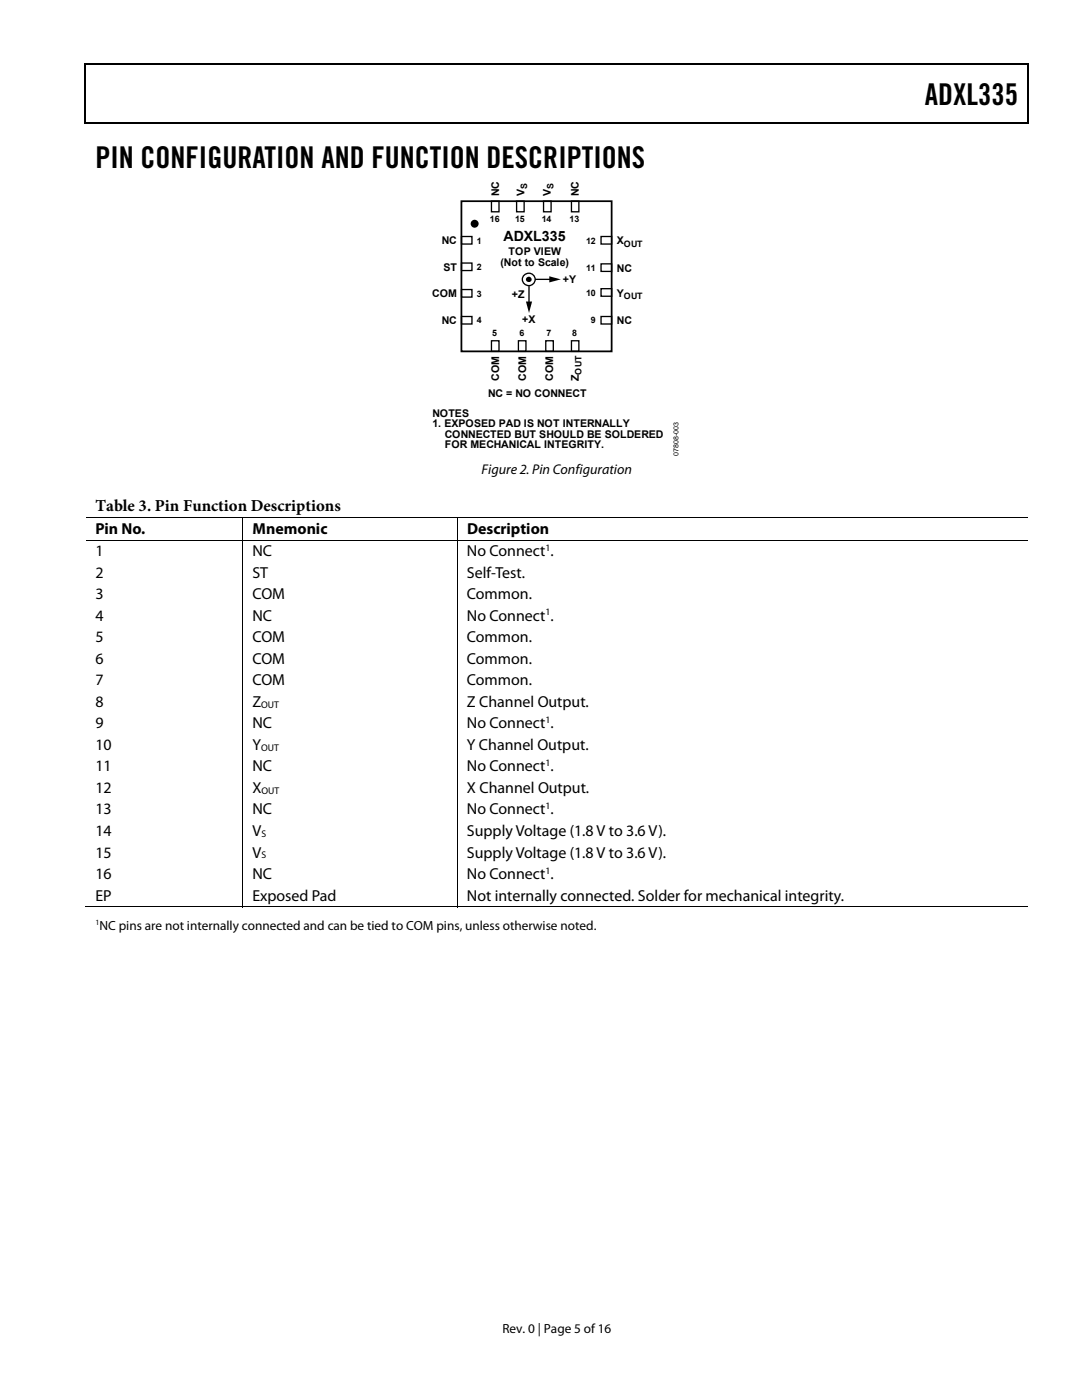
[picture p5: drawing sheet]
<svg xmlns="http://www.w3.org/2000/svg" width="216mm" height="279mm" viewBox="0 0 216 279" stroke-linecap="round" stroke-linejoin="round" font-family="sans-serif">
<defs><g id="words">
<g font-size="6">
<text x="184.5" y="21">ADXL335</text>
<text x="19" y="33.6">PIN CONFIGURATION AND FUNCTION DESCRIPTIONS</text>
</g>
<text font-size="3.3" x="19" y="102">Table 3. Pin Function Descriptions</text>
<g font-size="3.2">
<text x="19" y="106.5">Pin No.</text>
<text x="50.4" y="106.5">Mnemonic</text>
<text x="93.2" y="106.5">Description</text>
<text x="19" y="111">1</text>
<text x="50.4" y="111">NC</text>
<text x="93.2" y="111">No Connect .</text>
<text x="19" y="115.3">2</text>
<text x="19" y="119.6">3</text>
<text x="50.4" y="115.3">ST</text>
<text x="50.4" y="119.6">COM</text>
<text x="93.2" y="119.6">Common.</text>
<text x="93.2" y="115.3">Self-Test.</text>
<text x="19" y="123.9">4</text>
<text x="50.4" y="123.9">NC</text>
<text x="93.2" y="123.9">No Connect .</text>
<text x="19" y="128.2">5</text>
<text x="50.4" y="128.2">COM</text>
<text x="93.2" y="128.2">Common.</text>
<text x="19" y="132.5">6</text>
<text x="19" y="136.8">7</text>
<text x="50.4" y="132.5">COM</text>
<text x="50.4" y="136.8">COM</text>
<text x="93.2" y="132.5">Common.</text>
<text x="93.2" y="136.8">Common.</text>
<text x="19" y="141.1">8</text>
<text x="50.4" y="141.1">Z</text>
<text x="93.2" y="141.1">Z Channel Output.</text>
<text x="19" y="145.4">9</text>
<text x="19" y="149.6">10</text>
<text x="50.4" y="145.4">NC</text>
<text x="50.4" y="149.6">Y</text>
<text x="93.2" y="145.4">No Connect .</text>
<text x="93.2" y="149.6">Y Channel Output.</text>
<text x="19" y="153.9">11</text>
<text x="50.4" y="153.9">NC</text>
<text x="93.2" y="153.9">No Connect .</text>
<text x="19" y="158.2">12</text>
<text x="50.4" y="158.2">X</text>
<text x="93.2" y="158.2">X Channel Output.</text>
<text x="19" y="162.5">13</text>
<text x="19" y="166.8">14</text>
<text x="50.4" y="162.5">NC</text>
<text x="50.4" y="166.8">V</text>
<text x="93.2" y="162.5">No Connect .</text>
<text x="93.2" y="166.8">Supply Voltage (1.8 V to 3.6 V).</text>
<text x="19" y="171.1">15</text>
<text x="50.4" y="171.1">V</text>
<text x="93.2" y="171.1">Supply Voltage (1.8 V to 3.6 V).</text>
<text x="19" y="175.4">16</text>
<text x="19" y="179.7">EP</text>
<text x="50.4" y="179.7">Exposed Pad</text>
<text x="50.4" y="175.4">NC</text>
<text x="93.2" y="175.4">No Connect .</text>
<text x="93.2" y="179.7">Not internally connected. Solder for mechanical integrity.</text>
</g>
<g font-size="2.8">
<text x="100.5" y="48.1">ADXL335</text>
<text x="96.1" y="94.7">Figure 2. Pin Configuration</text>
</g>
<g font-size="2.6">
<text x="19.9" y="185.5">NC pins are not internally connected and can be tied to COM pins, unless otherwise noted.</text>
<text x="100.3" y="266">Rev. 0 | Page 5 of 16</text>
</g>
<g font-size="2.1">
<text x="99.6" y="39.1" transform="rotate(-90 99.6 39.1)">NC</text>
<text x="104.6" y="39.1" transform="rotate(-90 104.6 39.1)">V</text>
<text x="109.9" y="39.1" transform="rotate(-90 109.9 39.1)">V</text>
<text x="115.5" y="39.1" transform="rotate(-90 115.5 39.1)">NC</text>
<text x="88.1" y="48.7">NC</text>
<text x="99.9" y="53">(Not to Scale)</text>
<text x="101.5" y="50.9">TOP VIEW</text>
<text x="123.1" y="48.7">X</text>
<text x="86.3" y="59.4">COM</text>
<text x="88.5" y="54">ST</text>
<text x="102.2" y="59.5">+Z</text>
<text x="112.3" y="56.5">+Y</text>
<text x="123.1" y="54.2">NC</text>
<text x="123.1" y="59.2">Y</text>
<text x="88.1" y="64.7">NC</text>
<text x="104.2" y="64.5">+X</text>
<text x="123.1" y="64.7">NC</text>
<text x="99.6" y="75.9" transform="rotate(-90 99.6 75.9)">COM</text>
<text x="105" y="75.9" transform="rotate(-90 105 75.9)">COM</text>
<text x="110.4" y="75.9" transform="rotate(-90 110.4 75.9)">COM</text>
<text x="115.5" y="76" transform="rotate(-90 115.5 76)">Z</text>
<text x="86.3" y="83.1">NOTES</text>
<text x="97.4" y="79.3">NC = NO CONNECT</text>
<text x="86.3" y="85.3">1. EXPOSED PAD IS NOT INTERNALLY</text>
<text x="88.8" y="87.4">CONNECTED BUT SHOULD BE SOLDERED</text>
<text x="88.8" y="89.5">FOR MECHANICAL INTEGRITY.</text>
</g>
<g font-size="1.9">
<text x="108.8" y="109.9">1</text>
<text x="108.8" y="122.8">1</text>
<text x="52.1" y="141.2">OUT</text>
<text x="52.1" y="149.8">OUT</text>
<text x="108.8" y="144.3">1</text>
<text x="108.8" y="152.9">1</text>
<text x="52.2" y="158.4">OUT</text>
<text x="108.8" y="161.5">1</text>
<text x="52.2" y="167">S</text>
<text x="52.2" y="171.3">S</text>
<text x="108.8" y="174.4">1</text>
</g>
<g font-size="1.8">
<text x="105.2" y="37.7" transform="rotate(-90 105.2 37.7)">S</text>
<text x="110.5" y="37.7" transform="rotate(-90 110.5 37.7)">S</text>
<text x="97.7" y="44.4">16</text>
<text x="102.8" y="44.4">15</text>
<text x="108.1" y="44.4">14</text>
<text x="113.7" y="44.4">13</text>
<text x="95.1" y="48.6">1</text>
<text x="95.1" y="53.9">2</text>
<text x="116.9" y="48.6">12</text>
<text x="124.5" y="49.3">OUT</text>
<text x="95.1" y="59.2">3</text>
<text x="116.9" y="59.1">10</text>
<text x="116.9" y="54.1">11</text>
<text x="124.5" y="59.7">OUT</text>
<text x="95.1" y="64.5">4</text>
<text x="117.9" y="64.5">9</text>
<text x="98.2" y="67.1">5</text>
<text x="103.6" y="67.1">6</text>
<text x="109" y="67.1">7</text>
<text x="114.2" y="67.1">8</text>
<text x="116" y="74.7" transform="rotate(-90 116 74.7)">OUT</text>
</g>
<text font-size="1.6" x="19" y="184.6">1</text>
<text font-size="1.4" x="135.4" y="91" transform="rotate(-90 135.4 91)">07808-003</text>
</g></defs>
<path d="M16.9 12.7h.2v1h-.2zM205.1 12.7h.2v1h-.2zM205.1 12.7h.2v.3h-.2zM82.3 24.4h.2v.3h-.2zM205.1 24.4h.2v.3h-.2z" fill="#000"/>
<path d="M16.9 12.8h188.2M17 13.7v11M205.2 13.7v11M205.1 24.5h-188.2" fill="none" stroke="#000" stroke-width=".25"/>
<g fill="#fff" stroke="#000" stroke-width=".26">
<path d="M92.1 47.2h2.1v1.5h-2.1z"/>
<path d="M92.1 52.5h2.1v1.5h-2.1z"/>
<path d="M92.1 57.8h2.1v1.5h-2.1z"/>
<path d="M92.1 63.2h2.1v1.5h-2.1z"/>
<path d="M119.9 47.2h2.1v1.5h-2.1z"/>
<path d="M119.9 52.7h2.1v1.5h-2.1z"/>
<path d="M119.9 57.6h2.1v1.5h-2.1z"/>
<path d="M119.9 63.2h2.1v1.5h-2.1z"/>
<path d="M98.1 68h1.5v2.1h-1.5z"/>
<path d="M103.4 68h1.5v2.1h-1.5z"/>
<path d="M108.9 68h1.5v2.1h-1.5z"/>
<path d="M114 68h1.5v2.1h-1.5z"/>
<path d="M98.1 40.2h1.5v2.1h-1.5z"/>
<path d="M103.1 40.2h1.5v2.1h-1.5z"/>
<path d="M108.5 40.2h1.5v2.1h-1.5z"/>
<path d="M114 40.2h1.5v2.1h-1.5z"/>
</g>
<path d="M92.1 40.2h29.9v29.9h-29.9z" fill="none" stroke="#000" stroke-width=".35"/>
<g fill="none" stroke="#000" stroke-width=".26">
<path d="M105.6 57.1v3.5M106.8 55.8h3.2"/>
<circle cx="105.5" cy="55.8" r="1.25"/>
</g>
<g fill="#000">
<path d="M109.6 55.1l2.3 .7-2.3 .6zM104.9 60.2h1.3l-.6 2.3z"/>
<circle cx="94.7" cy="44.7" r=".79"/>
<circle cx="105.5" cy="55.7" r=".56"/>
</g>
<g fill="#fff">
<path d="M28 73.1h7.5v4.1h-7.5z"/>
<path d="M90.1 95.1h4.8v7.5h-4.8z"/>
</g>
<path d="M17.1 103.3h188M17.1 107.8h188M48.5 103.3v4.4M48.5 107.9v73.2M91.3 103.3v4.4M91.3 107.9v73.2M16.9 181h31.5M48.6 181h42.6M91.4 181h113.7" fill="none" stroke="#000" stroke-width=".2"/>
<use href="#words"/>
</svg>
